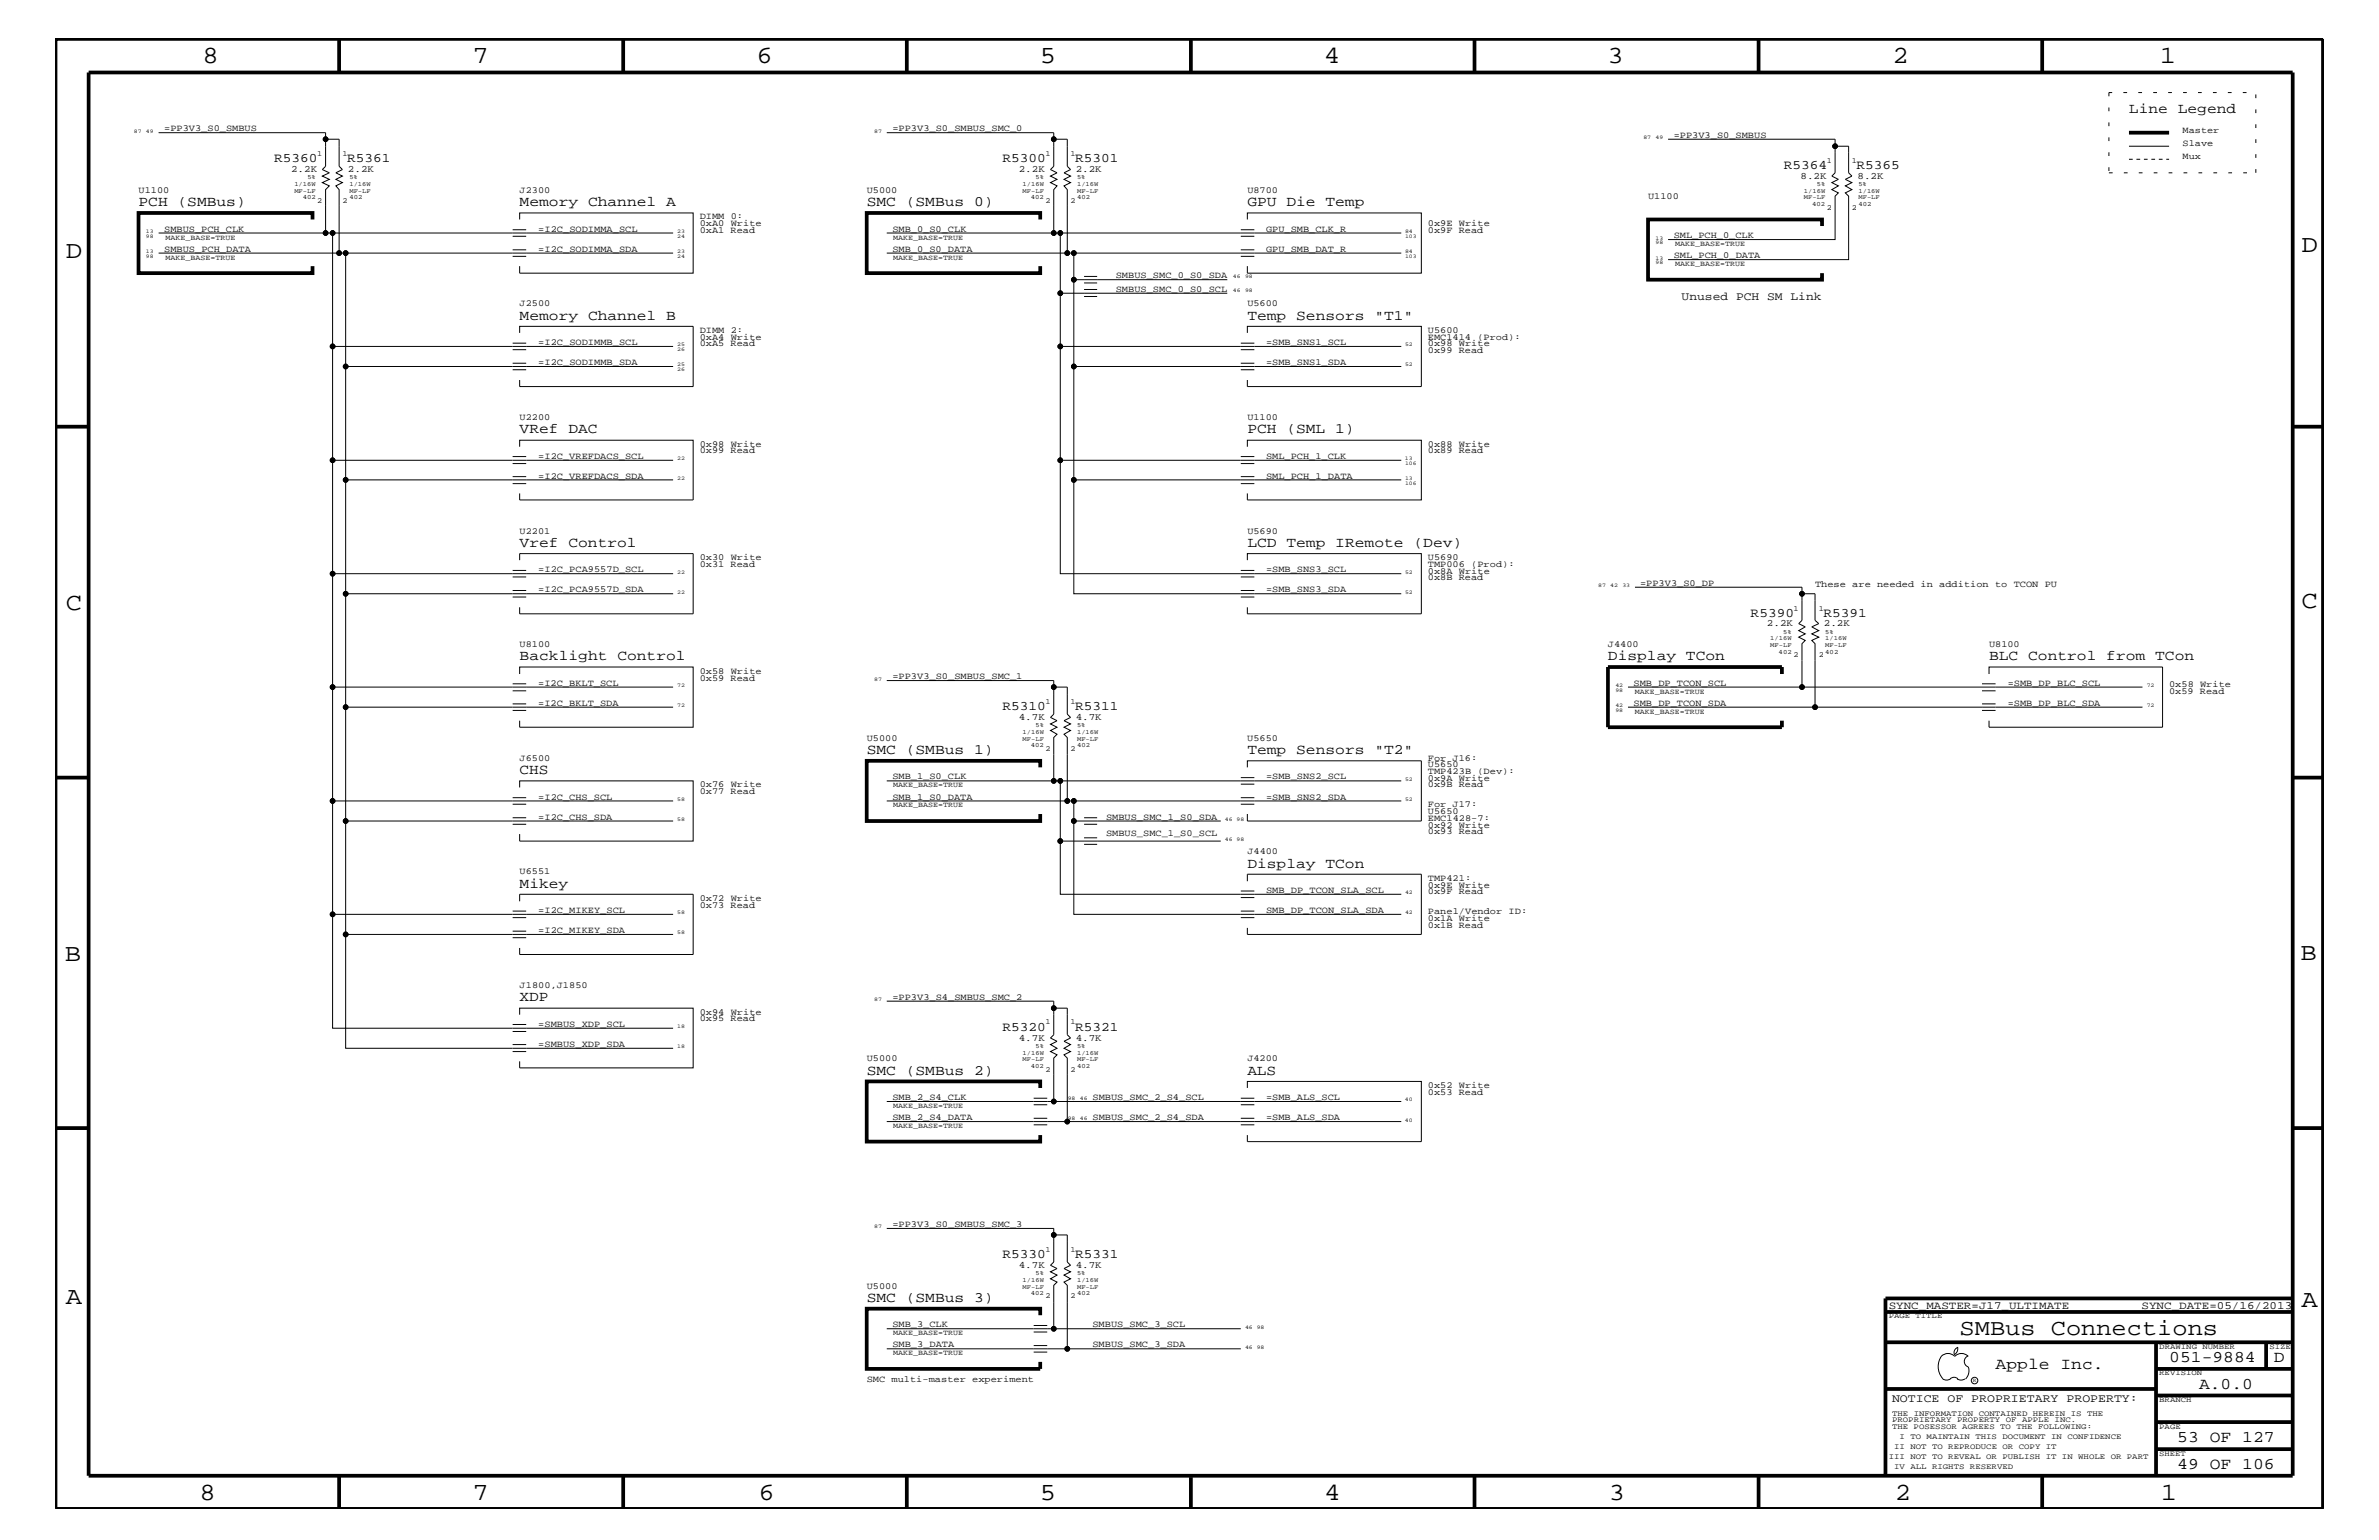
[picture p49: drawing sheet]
<svg xmlns="http://www.w3.org/2000/svg" width="432mm" height="279mm" viewBox="0 0 432 279" stroke-linecap="round" stroke-linejoin="round" font-family="sans-serif">
<defs><g id="words">
<g font-size="4.5">
<text x="36.7" y="11.5">8</text>
<text x="85.8" y="11.5">7</text>
<text x="137.3" y="11.5">6</text>
<text x="188.7" y="11.5">5</text>
<text x="240.3" y="11.5">4</text>
<text x="291.8" y="11.5">3</text>
<text x="343.5" y="11.5">2</text>
<text x="392" y="11.5">1</text>
<text x="11.9" y="46.8">D</text>
<text x="417.7" y="45.7">D</text>
<text x="11.9" y="110.6">C</text>
<text x="417.7" y="110.3">C</text>
<text x="11.8" y="174.3">B</text>
<text x="417.6" y="174.2">B</text>
<text x="11.9" y="236.7">A</text>
<text x="417.7" y="237.1">A</text>
<text x="36.2" y="272.1">8</text>
<text x="85.8" y="272.1">7</text>
<text x="137.7" y="272.1">6</text>
<text x="188.7" y="272.1">5</text>
<text x="240.4" y="272.1">4</text>
<text x="292" y="272.1">3</text>
<text x="343.9" y="272.1">2</text>
<text x="392.2" y="272.1">1</text>
</g>
<text font-size="4.1" x="355.7" y="242.3">SMBus Connections</text>
<g font-size="3">
<text x="362.2" y="248.4">Apple Inc.</text>
<text x="393.7" y="247.1">051-9884</text>
<text x="399.2" y="252">A.0.0</text>
<text x="412.7" y="247.1">D</text>
<text x="395.2" y="261.6">53 OF 127</text>
<text x="395.2" y="266.6">49 OF 106</text>
</g>
<g font-size="2.6">
<text x="386.4" y="20.4">Line Legend</text>
<text x="25.1" y="37.4">PCH (SMBus)</text>
<text x="94.3" y="37.4">Memory Channel A</text>
<text x="157.3" y="37.4">SMC (SMBus 0)</text>
<text x="226.4" y="37.4">GPU Die Temp</text>
<text x="94.3" y="58">Memory Channel B</text>
<text x="226.4" y="58">Temp Sensors &quot;T1&quot;</text>
<text x="94.3" y="78.6">VRef DAC</text>
<text x="226.4" y="78.6">PCH (SML 1)</text>
<text x="94.3" y="99.3">Vref Control</text>
<text x="226.4" y="99.3">LCD Temp IRemote (Dev)</text>
<text x="94.3" y="119.8">Backlight Control</text>
<text x="291.8" y="119.8">Display TCon</text>
<text x="361" y="119.8">BLC Control from TCon</text>
<text x="157.3" y="136.8">SMC (SMBus 1)</text>
<text x="226.4" y="136.8">Temp Sensors &quot;T2&quot;</text>
<text x="94.3" y="140.4">CHS</text>
<text x="94.3" y="161.1">Mikey</text>
<text x="226.4" y="157.4">Display TCon</text>
<text x="94.3" y="181.6">XDP</text>
<text x="157.3" y="195">SMC (SMBus 2)</text>
<text x="226.4" y="195">ALS</text>
<text x="157.3" y="236.2">SMC (SMBus 3)</text>
</g>
<g font-size="2.4">
<text x="49.8" y="29.4">R5360</text>
<text x="63" y="29.4">R5361</text>
<text x="181.9" y="29.4">R5300</text>
<text x="195.2" y="29.4">R5301</text>
<text x="323.8" y="30.6">R5364</text>
<text x="337" y="30.6">R5365</text>
<text x="317.8" y="111.9">R5390</text>
<text x="331" y="111.9">R5391</text>
<text x="181.9" y="128.8">R5310</text>
<text x="195.2" y="128.8">R5311</text>
<text x="181.9" y="187">R5320</text>
<text x="195.2" y="187">R5321</text>
<text x="181.9" y="228.2">R5330</text>
<text x="195.2" y="228.2">R5331</text>
</g>
<g font-size="2.1">
<text x="305.2" y="54.4">Unused PCH SM Link</text>
<text x="343.4" y="254.4">NOTICE OF PROPRIETARY PROPERTY:</text>
</g>
<g font-size="2">
<text x="342.8" y="237.4">SYNC_MASTER=J17_ULTIMATE</text>
<text x="388.7" y="237.4">SYNC_DATE=05/16/2013</text>
</g>
<g font-size="1.8">
<text x="52.8" y="31.2">2.2K</text>
<text x="63.2" y="31.2">2.2K</text>
<text x="184.9" y="31.2">2.2K</text>
<text x="195.2" y="31.2">2.2K</text>
<text x="326.8" y="32.5">8.2K</text>
<text x="337.1" y="32.5">8.2K</text>
<text x="320.7" y="113.7">2.2K</text>
<text x="331" y="113.7">2.2K</text>
<text x="184.9" y="130.7">4.7K</text>
<text x="195.2" y="130.7">4.7K</text>
<text x="184.9" y="188.8">4.7K</text>
<text x="195.2" y="188.8">4.7K</text>
<text x="184.9" y="230.1">4.7K</text>
<text x="195.2" y="230.1">4.7K</text>
</g>
<g font-size="1.7">
<text x="29.8" y="23.8">=PP3V3_S0_SMBUS</text>
<text x="162" y="23.8">=PP3V3_S0_SMBUS_SMC_0</text>
<text x="303.8" y="25">=PP3V3_S0_SMBUS</text>
<text x="396.2" y="26.5">Slave</text>
<text x="396.2" y="24.1">Master</text>
<text x="396.2" y="28.9">Mux</text>
<text x="25.1" y="35">U1100</text>
<text x="94.3" y="35">J2300</text>
<text x="157.3" y="35">U5000</text>
<text x="226.4" y="35">U8700</text>
<text x="127" y="41">0xA0 Write</text>
<text x="127" y="39.8">DIMM 0:</text>
<text x="259.2" y="41">0x9E Write</text>
<text x="299.1" y="36.2">U1100</text>
<text x="29.8" y="45.7">SMBUS_PCH_DATA</text>
<text x="29.8" y="42">SMBUS_PCH_CLK</text>
<text x="97.7" y="42">=I2C_SODIMMA_SCL</text>
<text x="97.7" y="45.7">=I2C_SODIMMA_SDA</text>
<text x="127" y="42.3">0xA1 Read</text>
<text x="162" y="45.7">SMB_0_S0_DATA</text>
<text x="162" y="42">SMB_0_S0_CLK</text>
<text x="229.8" y="42">GPU_SMB_CLK_R</text>
<text x="229.8" y="45.7">GPU_SMB_DAT_R</text>
<text x="259.2" y="42.3">0x9F Read</text>
<text x="303.8" y="43.2">SML_PCH_0_CLK</text>
<text x="303.8" y="46.8">SML_PCH_0_DATA</text>
<text x="202.5" y="50.5">SMBUS_SMC_0_S0_SDA</text>
<text x="202.5" y="52.9">SMBUS_SMC_0_S0_SCL</text>
<text x="94.3" y="55.6">J2500</text>
<text x="226.4" y="55.6">U5600</text>
<text x="97.7" y="62.6">=I2C_SODIMMB_SCL</text>
<text x="127" y="60.4">DIMM 2:</text>
<text x="127" y="62.9">0xA5 Read</text>
<text x="127" y="61.7">0xA4 Write</text>
<text x="229.8" y="62.6">=SMB_SNS1_SCL</text>
<text x="259.2" y="61.7">EMC1414 (Prod):</text>
<text x="259.2" y="60.4">U5600</text>
<text x="259.2" y="64">0x99 Read</text>
<text x="259.2" y="62.9">0x98 Write</text>
<text x="97.7" y="66.2">=I2C_SODIMMB_SDA</text>
<text x="229.8" y="66.2">=SMB_SNS1_SDA</text>
<text x="94.3" y="76.2">U2200</text>
<text x="226.4" y="76.2">U1100</text>
<text x="97.7" y="83.3">=I2C_VREFDACS_SCL</text>
<text x="127" y="81.1">0x98 Write</text>
<text x="127" y="82.2">0x99 Read</text>
<text x="229.8" y="83.3">SML_PCH_1_CLK</text>
<text x="259.2" y="82.2">0x89 Read</text>
<text x="259.2" y="81.1">0x88 Write</text>
<text x="97.7" y="86.9">=I2C_VREFDACS_SDA</text>
<text x="229.8" y="86.9">SML_PCH_1_DATA</text>
<text x="94.3" y="96.8">U2201</text>
<text x="127" y="101.6">0x30 Write</text>
<text x="226.4" y="96.8">U5690</text>
<text x="259.2" y="101.6">U5690</text>
<text x="97.7" y="107.5">=I2C_PCA9557D_SDA</text>
<text x="97.7" y="103.8">=I2C_PCA9557D_SCL</text>
<text x="127" y="102.9">0x31 Read</text>
<text x="229.8" y="103.8">=SMB_SNS3_SCL</text>
<text x="229.8" y="107.5">=SMB_SNS3_SDA</text>
<text x="259.2" y="104.1">0x8A Write</text>
<text x="259.2" y="105.3">0x8B Read</text>
<text x="259.2" y="102.9">TMP006 (Prod):</text>
<text x="297.7" y="106.3">=PP3V3_S0_DP</text>
<text x="329.4" y="106.5">These are needed in addition to TCON PU</text>
<text x="94.3" y="117.4">U8100</text>
<text x="291.8" y="117.4">J4400</text>
<text x="361" y="117.4">U8100</text>
<text x="97.7" y="124.4">=I2C_BKLT_SCL</text>
<text x="127" y="123.5">0x59 Read</text>
<text x="127" y="122.3">0x58 Write</text>
<text x="162" y="123.2">=PP3V3_S0_SMBUS_SMC_1</text>
<text x="296.5" y="124.4">SMB_DP_TCON_SCL</text>
<text x="364.4" y="124.4">=SMB_DP_BLC_SCL</text>
<text x="393.7" y="125.9">0x59 Read</text>
<text x="393.7" y="124.7">0x58 Write</text>
<text x="97.7" y="128">=I2C_BKLT_SDA</text>
<text x="296.5" y="128">SMB_DP_TCON_SDA</text>
<text x="364.4" y="128">=SMB_DP_BLC_SDA</text>
<text x="157.3" y="134.4">U5000</text>
<text x="226.4" y="134.4">U5650</text>
<text x="94.3" y="138">J6500</text>
<text x="127" y="142.9">0x76 Write</text>
<text x="162" y="141.4">SMB_1_S0_CLK</text>
<text x="229.8" y="141.4">=SMB_SNS2_SCL</text>
<text x="259.2" y="142.9">0x9B Read</text>
<text x="259.2" y="141.7">0x9A Write</text>
<text x="259.2" y="139.2">U5650</text>
<text x="259.2" y="138">For J16:</text>
<text x="259.2" y="140.4">TMP423B (Dev):</text>
<text x="97.7" y="148.7">=I2C_CHS_SDA</text>
<text x="97.7" y="145.1">=I2C_CHS_SCL</text>
<text x="127" y="144">0x77 Read</text>
<text x="162" y="145.1">SMB_1_S0_DATA</text>
<text x="200.7" y="148.7">SMBUS_SMC_1_S0_SDA</text>
<text x="229.8" y="145.1">=SMB_SNS2_SDA</text>
<text x="259.2" y="147.7">U5650</text>
<text x="259.2" y="149">EMC1428-7:</text>
<text x="259.2" y="146.5">For J17:</text>
<text x="200.7" y="151.8">SMBUS_SMC_1_S0_SCL</text>
<text x="226.4" y="155">J4400</text>
<text x="259.2" y="151.3">0x93 Read</text>
<text x="259.2" y="150.1">0x92 Write</text>
<text x="94.3" y="158.6">U6551</text>
<text x="229.8" y="162">SMB_DP_TCON_SLA_SCL</text>
<text x="259.2" y="159.9">TMP421:</text>
<text x="259.2" y="161.1">0x9E Write</text>
<text x="97.7" y="165.6">=I2C_MIKEY_SCL</text>
<text x="127" y="163.5">0x72 Write</text>
<text x="127" y="164.7">0x73 Read</text>
<text x="229.8" y="165.6">SMB_DP_TCON_SLA_SDA</text>
<text x="259.2" y="162.2">0x9F Read</text>
<text x="259.2" y="167.1">0x1A Write</text>
<text x="259.2" y="165.9">Panel/Vendor ID:</text>
<text x="97.7" y="169.3">=I2C_MIKEY_SDA</text>
<text x="259.2" y="168.3">0x1B Read</text>
<text x="94.3" y="179.3">J1800,J1850</text>
<text x="127" y="184.1">0x94 Write</text>
<text x="127" y="185.3">0x95 Read</text>
<text x="162" y="181.4">=PP3V3_S4_SMBUS_SMC_2</text>
<text x="97.7" y="189.9">=SMBUS_XDP_SDA</text>
<text x="97.7" y="186.3">=SMBUS_XDP_SCL</text>
<text x="157.3" y="192.6">U5000</text>
<text x="226.4" y="192.6">J4200</text>
<text x="259.2" y="197.4">0x52 Write</text>
<text x="162" y="203.2">SMB_2_S4_DATA</text>
<text x="162" y="199.6">SMB_2_S4_CLK</text>
<text x="198.3" y="203.2">SMBUS_SMC_2_S4_SDA</text>
<text x="198.3" y="199.6">SMBUS_SMC_2_S4_SCL</text>
<text x="229.8" y="199.6">=SMB_ALS_SCL</text>
<text x="229.8" y="203.2">=SMB_ALS_SDA</text>
<text x="259.2" y="198.7">0x53 Read</text>
<text x="162" y="222.6">=PP3V3_S0_SMBUS_SMC_3</text>
<text x="157.3" y="233.8">U5000</text>
<text x="162" y="244.5">SMB_3_DATA</text>
<text x="162" y="240.8">SMB_3_CLK</text>
<text x="198.3" y="244.5">SMBUS_SMC_3_SDA</text>
<text x="198.3" y="240.8">SMBUS_SMC_3_SCL</text>
<text x="157.3" y="250.7">SMC multi-master experiment</text>
</g>
<g font-size="1.4">
<text x="57.6" y="28.3">1</text>
<text x="62.1" y="28.3">1</text>
<text x="189.7" y="28.3">1</text>
<text x="194.3" y="28.3">1</text>
<text x="331.6" y="29.5">1</text>
<text x="336.1" y="29.5">1</text>
<text x="57.6" y="36.8">2</text>
<text x="62.1" y="36.8">2</text>
<text x="189.7" y="36.8">2</text>
<text x="194.3" y="36.8">2</text>
<text x="331.6" y="38">2</text>
<text x="336.1" y="38">2</text>
<text x="30.1" y="47.1">MAKE_BASE=TRUE</text>
<text x="30.1" y="43.5">MAKE_BASE=TRUE</text>
<text x="162.1" y="43.5">MAKE_BASE=TRUE</text>
<text x="162.1" y="47.1">MAKE_BASE=TRUE</text>
<text x="304" y="44.6">MAKE_BASE=TRUE</text>
<text x="304" y="48.3">MAKE_BASE=TRUE</text>
<text x="325.5" y="110.8">1</text>
<text x="330.1" y="110.8">1</text>
<text x="325.5" y="119.2">2</text>
<text x="330.1" y="119.2">2</text>
<text x="296.8" y="125.9">MAKE_BASE=TRUE</text>
<text x="189.7" y="127.7">1</text>
<text x="194.3" y="127.7">1</text>
<text x="296.8" y="129.6">MAKE_BASE=TRUE</text>
<text x="189.7" y="136.2">2</text>
<text x="194.3" y="136.2">2</text>
<text x="162.1" y="142.9">MAKE_BASE=TRUE</text>
<text x="162.1" y="146.5">MAKE_BASE=TRUE</text>
<text x="189.7" y="185.9">1</text>
<text x="194.3" y="185.9">1</text>
<text x="189.7" y="194.4">2</text>
<text x="194.3" y="194.4">2</text>
<text x="162.1" y="201">MAKE_BASE=TRUE</text>
<text x="162.1" y="204.7">MAKE_BASE=TRUE</text>
<text x="189.7" y="227.1">1</text>
<text x="194.3" y="227.1">1</text>
<text x="189.7" y="235.6">2</text>
<text x="194.3" y="235.6">2</text>
<text x="342.8" y="239.2">PAGE TITLE</text>
<text x="162.1" y="242.3">MAKE_BASE=TRUE</text>
<text x="162.1" y="245.9">MAKE_BASE=TRUE</text>
<text x="391.9" y="244.7">DRAWING NUMBER</text>
<text x="411.9" y="244.7">SIZE</text>
<text x="391.9" y="249.5">REVISION</text>
<text x="343.4" y="256.8">THE INFORMATION CONTAINED HEREIN IS THE</text>
<text x="391.9" y="254.4">BRANCH</text>
<text x="343.4" y="258">PROPRIETARY PROPERTY OF APPLE INC.</text>
<text x="343.4" y="259.3">THE POSESSOR AGREES TO THE FOLLOWING:</text>
<text x="343.8" y="262.9">II NOT TO REPRODUCE OR COPY IT</text>
<text x="344.8" y="261.1">I TO MAINTAIN THIS DOCUMENT IN CONFIDENCE</text>
<text x="391.9" y="259.3">PAGE</text>
<text x="342.8" y="264.7">III NOT TO REVEAL OR PUBLISH IT IN WHOLE OR PART</text>
<text x="343.8" y="266.6">IV ALL RIGHTS RESERVED</text>
<text x="391.9" y="264.1">SHEET</text>
</g>
<g font-size="1.2">
<text x="53.4" y="35">MF-LF</text>
<text x="53.4" y="33.7">1/16W</text>
<text x="55.8" y="32.5">5%</text>
<text x="63.4" y="32.5">5%</text>
<text x="63.4" y="33.7">1/16W</text>
<text x="63.4" y="35">MF-LF</text>
<text x="185.6" y="33.7">1/16W</text>
<text x="185.6" y="35">MF-LF</text>
<text x="188" y="32.5">5%</text>
<text x="195.5" y="33.7">1/16W</text>
<text x="195.5" y="32.5">5%</text>
<text x="195.5" y="35">MF-LF</text>
<text x="327.4" y="35">1/16W</text>
<text x="329.8" y="33.7">5%</text>
<text x="337.3" y="35">1/16W</text>
<text x="337.3" y="33.7">5%</text>
<text x="54.9" y="36.2">402</text>
<text x="63.4" y="36.2">402</text>
<text x="187.1" y="36.2">402</text>
<text x="195.5" y="36.2">402</text>
<text x="327.4" y="36.2">MF-LF</text>
<text x="328.9" y="37.4">402</text>
<text x="337.3" y="36.2">MF-LF</text>
<text x="337.3" y="37.4">402</text>
<text x="321.3" y="116.2">1/16W</text>
<text x="321.3" y="117.4">MF-LF</text>
<text x="322.8" y="118.6">402</text>
<text x="323.7" y="115">5%</text>
<text x="331.3" y="116.2">1/16W</text>
<text x="331.3" y="117.4">MF-LF</text>
<text x="331.3" y="115">5%</text>
<text x="331.3" y="118.6">402</text>
<text x="188" y="131.9">5%</text>
<text x="195.5" y="131.9">5%</text>
<text x="185.6" y="134.4">MF-LF</text>
<text x="185.6" y="133.2">1/16W</text>
<text x="187.1" y="135.6">402</text>
<text x="195.5" y="134.4">MF-LF</text>
<text x="195.5" y="133.2">1/16W</text>
<text x="195.5" y="135.6">402</text>
<text x="185.6" y="191.4">1/16W</text>
<text x="188" y="190.2">5%</text>
<text x="195.5" y="190.2">5%</text>
<text x="195.5" y="191.4">1/16W</text>
<text x="185.6" y="192.6">MF-LF</text>
<text x="187.1" y="193.7">402</text>
<text x="195.5" y="192.6">MF-LF</text>
<text x="195.5" y="193.7">402</text>
<text x="185.6" y="233.8">MF-LF</text>
<text x="185.6" y="232.6">1/16W</text>
<text x="188" y="231.3">5%</text>
<text x="195.5" y="233.8">MF-LF</text>
<text x="195.5" y="231.3">5%</text>
<text x="195.5" y="232.6">1/16W</text>
<text x="187.1" y="235">402</text>
<text x="195.5" y="235">402</text>
</g>
<g font-size="1">
<text x="24.3" y="24.1">87</text>
<text x="26.5" y="24.1">49</text>
<text x="158.7" y="24.1">87</text>
<text x="298.3" y="25.3">87</text>
<text x="300.5" y="25.3">49</text>
<text x="26.5" y="45.9">13</text>
<text x="26.5" y="46.8">98</text>
<text x="26.5" y="42.3">13</text>
<text x="26.5" y="43.1">98</text>
<text x="122.9" y="45.9">23</text>
<text x="122.9" y="46.8">24</text>
<text x="122.9" y="42.3">23</text>
<text x="122.9" y="43.1">24</text>
<text x="255" y="43.1">103</text>
<text x="255" y="46.8">103</text>
<text x="255" y="45.9">84</text>
<text x="255" y="42.3">84</text>
<text x="300.5" y="43.5">13</text>
<text x="300.5" y="44.3">98</text>
<text x="300.5" y="47.1">13</text>
<text x="300.5" y="47.9">98</text>
<text x="223.8" y="50.5">46</text>
<text x="223.8" y="52.9">46</text>
<text x="226" y="50.5">98</text>
<text x="226" y="52.9">98</text>
<text x="122.9" y="62.9">25</text>
<text x="122.9" y="63.7">26</text>
<text x="255" y="62.9">52</text>
<text x="122.9" y="66.5">25</text>
<text x="122.9" y="67.3">26</text>
<text x="255" y="66.5">52</text>
<text x="122.9" y="83.5">22</text>
<text x="255" y="83.5">13</text>
<text x="122.9" y="87.1">22</text>
<text x="255" y="84.4">106</text>
<text x="255" y="88">106</text>
<text x="255" y="87.1">13</text>
<text x="122.9" y="107.7">22</text>
<text x="122.9" y="104.1">22</text>
<text x="255" y="104.1">52</text>
<text x="255" y="107.7">52</text>
<text x="290.1" y="106.5">87</text>
<text x="292.3" y="106.5">42</text>
<text x="294.5" y="106.5">33</text>
<text x="122.9" y="124.7">72</text>
<text x="158.7" y="123.5">87</text>
<text x="293.2" y="124.7">42</text>
<text x="293.2" y="125.6">98</text>
<text x="389.6" y="124.7">72</text>
<text x="122.9" y="128.3">72</text>
<text x="293.2" y="128.3">42</text>
<text x="293.2" y="129.2">98</text>
<text x="389.6" y="128.3">72</text>
<text x="255" y="141.7">52</text>
<text x="122.9" y="149">58</text>
<text x="122.9" y="145.3">58</text>
<text x="222.3" y="149">46 98</text>
<text x="255" y="145.3">52</text>
<text x="222.3" y="152.6">46 98</text>
<text x="122.9" y="165.9">58</text>
<text x="255" y="162.2">42</text>
<text x="255" y="165.9">42</text>
<text x="122.9" y="169.5">58</text>
<text x="158.7" y="181.6">87</text>
<text x="122.9" y="186.5">18</text>
<text x="122.9" y="190.2">18</text>
<text x="193.8" y="203.2">98</text>
<text x="193.8" y="199.6">98</text>
<text x="196" y="203.2">46</text>
<text x="196" y="199.6">46</text>
<text x="255" y="203.5">40</text>
<text x="255" y="199.8">40</text>
<text x="158.7" y="222.9">87</text>
<text x="226" y="244.7">46 98</text>
<text x="226" y="241.1">46 98</text>
<text x="358.1" y="250.7">R</text>
</g>
</g></defs>
<g fill="none" stroke="#000" stroke-width=".18">
<path d="M28.8 24.1h30.3v6.1l-.6 .6 1.3 .6-1.3 .5 1.3 .6-1.3 .6 1.3 .6-.7 .7v7.9h1.3M59.1 25.3h2.5v4.9l.5 .6-1.1 .6 1.1 .5-1.1 .6 1.1 .6-1.1 .6 .6 .7v11.5h-32.8M94.3 39.8v-1.2h31.5v11h-31.5v-1.3M161 24.1h30.3v6.1l-.6 .6 1.2 .6-1.2 .5 1.2 .6-1.2 .6 1.2 .6-.6 .7v7.9h63M191.3 25.3h2.4v4.9l.6 .6-1.2 .6 1.2 .5-1.2 .6 1.2 .6-1.2 .6 .6 .7v11.5h60.6M226.4 39.8v-1.2h31.6v11h-31.6v-1.3M302.8 25.3h30.3v1.2h2.4v4.9l.6 .5-1.2 .6 1.2 .6-1.2 .6 1.2 .7-1.2 .6 .6 .6v11.5h-32.7M333.1 26.5v4.9l-.6 .5 1.2 .6-1.2 .6 1.2 .6-1.2 .7 1.2 .6-.6 .6v7.9h-30.3M386.4 26.5h7.3M28.8 42.3h30.3M61.6 45.9h1.1M93 42.9h2.5"/>
<path d="M93 41.7h2.5M93 46.5h2.5M93 45.3h2.5M122.2 42.3h-61.8v20.6h61.8M122.2 45.9h-59.5v20.6h59.5M161 42.3h30.3M161 45.9h32.7M192.4 42.3v10.9M194.9 45.9v4.8M196.8 51.3h2.3M196.8 50.2h2.3M196.8 53.8h2.3"/>
<path d="M196.8 52.5h2.3M222.8 53.2h-30.4v9.7h61.9M222.8 50.7h-27.9v15.8h59.4M225.2 42.9h2.5M225.2 41.7h2.5M225.2 46.5h2.5M225.2 45.3h2.5M60.4 62.9v20.6M62.7 66.5v20.6M93 63.4h2.5M93 62.3h2.5M93 67.1h2.5"/>
<path d="M93 65.9h2.5M94.3 60.4v-1.2h31.5v10.9h-31.5v-1.2M192.4 62.9v20.6M194.9 66.5v20.6M225.2 63.4h2.5M225.2 62.3h2.5M225.2 67.1h2.5M225.2 65.9h2.5M226.4 60.4v-1.2h31.6v10.9h-31.6v-1.2M93 87.7h2.5M93 86.5h2.5M93 84.1h2.5"/>
<path d="M93 82.8h2.5M94.3 81.1v-1.2h31.5v10.8h-31.5v-1.2M122.2 83.5h-61.8v20.6M122.2 87.1h-59.5v20.6M225.2 87.7h2.5M225.2 86.5h2.5M225.2 84.1h2.5M225.2 82.8h2.5M226.4 81.1v-1.2h31.6v10.8h-31.6v-1.2M254.3 83.5h-61.9v20.6h61.9M254.3 87.1h-59.4v20.6h59.4M93 108.3h2.5"/>
<path d="M93 107.1h2.5M93 104.7h2.5M93 103.5h2.5M94.3 101.6v-1.2h31.5v11h-31.5v-1.2M122.2 104.1h-61.8v20.6h61.8M122.2 107.7h-59.5v20.6M225.2 108.3h2.5M225.2 107.1h2.5M225.2 104.7h2.5M225.2 103.5h2.5M226.4 101.6v-1.2h31.6v11h-31.6v-1.2M296.8 106.5h30.3v6.1l-.6 .5 1.2 .6-1.2 .7 1.2 .6-1.2 .6 1.2 .6-.6 .6v7.9h61.8"/>
<path d="M327.1 107.7h2.3v4.9l.7 .5-1.3 .6 1.3 .7-1.3 .6 1.3 .6-1.3 .6 .6 .6v11.5h59.5M60.4 124.7v20.6M93 125.3h2.5M93 124.1h2.5M93 128.9h2.5M93 127.7h2.5M94.3 122.3v-1.3h31.5v10.9h-31.5v-1.1M122.2 128.3h-59.5v20.7M161 123.5h30.3v1.2h2.4v4.9l.6 .6-1.2 .6 1.2 .5-1.2 .6 1.2 .6-1.2 .7 .6 .6v11.5h-32.7M191.3 124.7v4.9l-.6 .6 1.2 .6-1.2 .5 1.2 .6-1.2 .6 1.2 .7-.6 .6v7.9h-30.3M226.4 139.2v-1.2h31.6v11h-31.6v-1.3M295.5 124.7h31.6"/>
<path d="M295.5 128.3h33.9M359.7 125.3h2.5M359.7 124.1h2.5M359.7 128.9h2.5M359.7 127.7h2.5M361 122.3v-1.3h31.5v10.9h-31.5v-1.1M93 145.9h2.5M93 144.7h2.5M93 149.5h2.5M93 148.4h2.5M94.3 142.9v-1.2h31.5v10.9h-31.5v-1.3M122.2 145.3h-61.8v20.6"/>
<path d="M122.2 149h-59.5v20.5M191.3 141.7h1.1M193.7 145.3h1.2M196.8 149.5h2.3M196.8 148.4h2.3M196.8 153.2h2.3M196.8 152h2.3M221.6 152.6h-29.2v9.6h61.9M221.6 149h-26.7v16.9h59.4M225.2 142.3h2.5M225.2 141.1h2.5M225.2 145.9h2.5"/>
<path d="M225.2 144.7h2.5M226.4 159.9v-1.3h31.6v10.9h-31.6v-1.2M254.3 145.3h-59.4v3.7M254.3 141.7h-61.9v10.9M93 166.5h2.5M93 165.3h2.5M93 170.1h2.5M93 168.9h2.5M94.3 163.5v-1.3h31.5v11h-31.5v-1.2M122.2 165.9h-61.8v20.6h61.8M122.2 169.5h-59.5v20.7h59.5M225.2 162.8h2.5"/>
<path d="M225.2 161.7h2.5M225.2 166.5h2.5M225.2 165.3h2.5M93 187.1h2.5M93 185.9h2.5M93 190.8h2.5M93 189.5h2.5M94.3 184.1v-1.2h31.5v10.8h-31.5v-1.1M161 199.8h30.3M161 181.6h30.3v6.1l-.6 .6 1.2 .6-1.2 .6 1.2 .7-1.2 .6 1.2 .6-.6 .6v7.8h63M187.6 199.2h2.5M191.3 182.9h2.4v4.8l.6 .6-1.2 .6 1.2 .6-1.2 .7 1.2 .6-1.2 .6 .6 .6v11.5"/>
<path d="M225.2 199.2h2.5M226.4 197.4v-1.2h31.6v10.9h-31.6v-1.2M161 203.5h93.3M187.6 204.1h2.5M187.6 202.9h2.5M187.6 200.4h2.5M225.2 204.1h2.5M225.2 202.9h2.5M225.2 200.4h2.5M161 222.9h30.3v6.1l-.6 .6 1.2 .6-1.2 .5 1.2 .6-1.2 .7 1.2 .6-.6 .6v7.9h33.9M191.3 224.1h2.4v4.9l.6 .6-1.2 .6 1.2 .5-1.2 .6 1.2 .7-1.2 .6 .6 .6v11.5M161 244.7h64.2"/>
<path d="M161 241.1h30.3M187.6 245.3h2.5M187.6 244.1h2.5M187.6 241.7h2.5M187.6 240.5h2.5M352.3 246.1a1.72 1.72 0 0 1 2.5 0 1.69 1.69 0 0 1 2.4 0M352.4 246a3.2 3.2 0 0 0 .4 4.3l.8 .1 .4-.2M354 250.2l.7-.3 .7 .3M355.2 250.2l.7 .2 .7-.2M355.3 244.4v.3a1.18 1.18 0 0 1-.6 1.1M355.4 244.4a.99 .99 0 0 0-.6 1.4M357.2 246a1.04 1.04 0 0 0-.7 1 1.04 1.04 0 0 0 .7 1"/>
<path d="M357.3 248l.1 .7a2.11 2.11 0 0 1-.6 1.5"/>
<circle cx="59.1" cy="25.3" r=".42"/>
<circle cx="191.3" cy="25.3" r=".42"/>
<circle cx="333.1" cy="26.5" r=".42"/>
<circle cx="59.1" cy="42.3" r=".42"/>
<circle cx="60.4" cy="42.3" r=".42"/>
<circle cx="61.6" cy="45.9" r=".42"/>
<circle cx="62.7" cy="45.9" r=".42"/>
<circle cx="191.3" cy="42.3" r=".42"/>
<circle cx="192.4" cy="53.2" r=".42"/>
<circle cx="192.4" cy="42.3" r=".42"/>
<circle cx="193.7" cy="45.9" r=".42"/>
<circle cx="194.9" cy="45.9" r=".42"/>
<circle cx="194.9" cy="50.7" r=".42"/>
<circle cx="60.4" cy="62.9" r=".42"/>
<circle cx="62.7" cy="66.5" r=".42"/>
<circle cx="192.4" cy="62.9" r=".42"/>
<circle cx="194.9" cy="66.5" r=".42"/>
<circle cx="60.4" cy="83.5" r=".42"/>
<circle cx="62.7" cy="87.1" r=".42"/>
<circle cx="192.4" cy="83.5" r=".42"/>
<circle cx="194.9" cy="87.1" r=".42"/>
<circle cx="60.4" cy="104.1" r=".42"/>
<circle cx="62.7" cy="107.7" r=".42"/>
<circle cx="327.1" cy="107.7" r=".42"/>
<circle cx="60.4" cy="124.7" r=".42"/>
<circle cx="62.7" cy="128.3" r=".42"/>
<circle cx="191.3" cy="124.7" r=".42"/>
<circle cx="327.1" cy="124.7" r=".42"/>
<circle cx="329.4" cy="128.3" r=".42"/>
<circle cx="60.4" cy="145.3" r=".42"/>
<circle cx="62.7" cy="149" r=".42"/>
<circle cx="191.3" cy="141.7" r=".42"/>
<circle cx="192.4" cy="152.6" r=".42"/>
<circle cx="192.4" cy="141.7" r=".42"/>
<circle cx="193.7" cy="145.3" r=".42"/>
<circle cx="194.9" cy="145.3" r=".42"/>
<circle cx="194.9" cy="149" r=".42"/>
<circle cx="60.4" cy="165.9" r=".42"/>
<circle cx="62.7" cy="169.5" r=".42"/>
<circle cx="191.3" cy="182.9" r=".42"/>
<circle cx="191.3" cy="199.8" r=".42"/>
<circle cx="193.7" cy="203.5" r=".42"/>
<circle cx="191.3" cy="224.1" r=".42"/>
<circle cx="191.3" cy="241.1" r=".42"/>
<circle cx="193.7" cy="244.7" r=".42"/>
<circle cx="358.4" cy="250.5" r=".59"/>
</g>
<g fill="none" stroke="#000" stroke-width=".68" stroke-linecap="butt">
<path d="M10.1 7.1h411.5v266.7h-411.5zM16.1 13.2h400v254.5h-400zM61.6 7.1v6.1M113.1 7.1v6.1M164.6 7.1v6.1M216.2 7.1v6.1M267.6 7.1v6.1M319.2 7.1v6.1M370.7 7.1v6.1M56.7 39.8v-1.2h-31.6v11h31.6v-1.3M188.8 39.8v-1.2h-31.5v11h31.5v-1.3M386.4 24.1h7.3"/>
<path d="M330.7 41v-1.2h-31.6v10.9h31.6v-1.1M10.1 77.4h6M416.1 77.4h5.5M188.8 139.2v-1.2h-31.5v11h31.5v-1.3M323.4 122.3v-1.3h-31.6v10.9h31.6v-1.1M10.1 141.1h6M416.1 141.1h5.5M188.8 197.4v-1.2h-31.5v10.9h31.5v-1.2M10.1 204.7h6M416.1 204.7h5.5M188.8 238.6v-1.2h-31.5v11h31.5v-1.3M342.2 238h73.9"/>
<path d="M416.1 235.6h-73.9v32.1M342.2 243.5h73.9M342.2 252h49.1M391.3 258h24.8M391.3 253.2h24.8M391.3 248.4h24.8M391.3 243.5v24.2M411.3 243.5v4.9M61.6 267.7v6.1M113.1 267.7v6.1M164.6 267.7v6.1M216.2 268v5.8"/>
<path d="M267.6 267.7v6.1M319.2 267.7v6.1M370.7 267.7v6.1M391.3 262.9h24.8"/>
</g>
<path d="M382.8 16.8v14.6M382.8 31.4h26.6M409.4 31.4v-14.6h-26.6" fill="none" stroke="#000" stroke-width=".18" stroke-dasharray=".7 2" stroke-linecap="butt"/>
<path d="M386.4 28.9h7.3" fill="none" stroke="#000" stroke-width=".18" stroke-dasharray=".7 .7 .7 .7" stroke-linecap="butt"/>
<g fill="#000">
<circle cx="59.1" cy="25.3" r=".42"/>
<circle cx="191.3" cy="25.3" r=".42"/>
<circle cx="333.1" cy="26.5" r=".42"/>
<circle cx="59.1" cy="42.3" r=".42"/>
<circle cx="60.4" cy="42.3" r=".42"/>
<circle cx="61.6" cy="45.9" r=".42"/>
<circle cx="62.7" cy="45.9" r=".42"/>
<circle cx="191.3" cy="42.3" r=".42"/>
<circle cx="192.4" cy="53.2" r=".42"/>
<circle cx="192.4" cy="42.3" r=".42"/>
<circle cx="193.7" cy="45.9" r=".42"/>
<circle cx="194.9" cy="45.9" r=".42"/>
<circle cx="194.9" cy="50.7" r=".42"/>
<circle cx="60.4" cy="62.9" r=".42"/>
<circle cx="62.7" cy="66.5" r=".42"/>
<circle cx="192.4" cy="62.9" r=".42"/>
<circle cx="194.9" cy="66.5" r=".42"/>
<circle cx="60.4" cy="83.5" r=".42"/>
<circle cx="62.7" cy="87.1" r=".42"/>
<circle cx="192.4" cy="83.5" r=".42"/>
<circle cx="194.9" cy="87.1" r=".42"/>
<circle cx="60.4" cy="104.1" r=".42"/>
<circle cx="62.7" cy="107.7" r=".42"/>
<circle cx="327.1" cy="107.7" r=".42"/>
<circle cx="60.4" cy="124.7" r=".42"/>
<circle cx="62.7" cy="128.3" r=".42"/>
<circle cx="191.3" cy="124.7" r=".42"/>
<circle cx="327.1" cy="124.7" r=".42"/>
<circle cx="329.4" cy="128.3" r=".42"/>
<circle cx="60.4" cy="145.3" r=".42"/>
<circle cx="62.7" cy="149" r=".42"/>
<circle cx="191.3" cy="141.7" r=".42"/>
<circle cx="192.4" cy="152.6" r=".42"/>
<circle cx="192.4" cy="141.7" r=".42"/>
<circle cx="193.7" cy="145.3" r=".42"/>
<circle cx="194.9" cy="145.3" r=".42"/>
<circle cx="194.9" cy="149" r=".42"/>
<circle cx="60.4" cy="165.9" r=".42"/>
<circle cx="62.7" cy="169.5" r=".42"/>
<circle cx="191.3" cy="182.9" r=".42"/>
<circle cx="191.3" cy="199.8" r=".42"/>
<circle cx="193.7" cy="203.5" r=".42"/>
<circle cx="191.3" cy="224.1" r=".42"/>
<circle cx="191.3" cy="241.1" r=".42"/>
<circle cx="193.7" cy="244.7" r=".42"/>
</g>
<use href="#words"/>
</svg>
